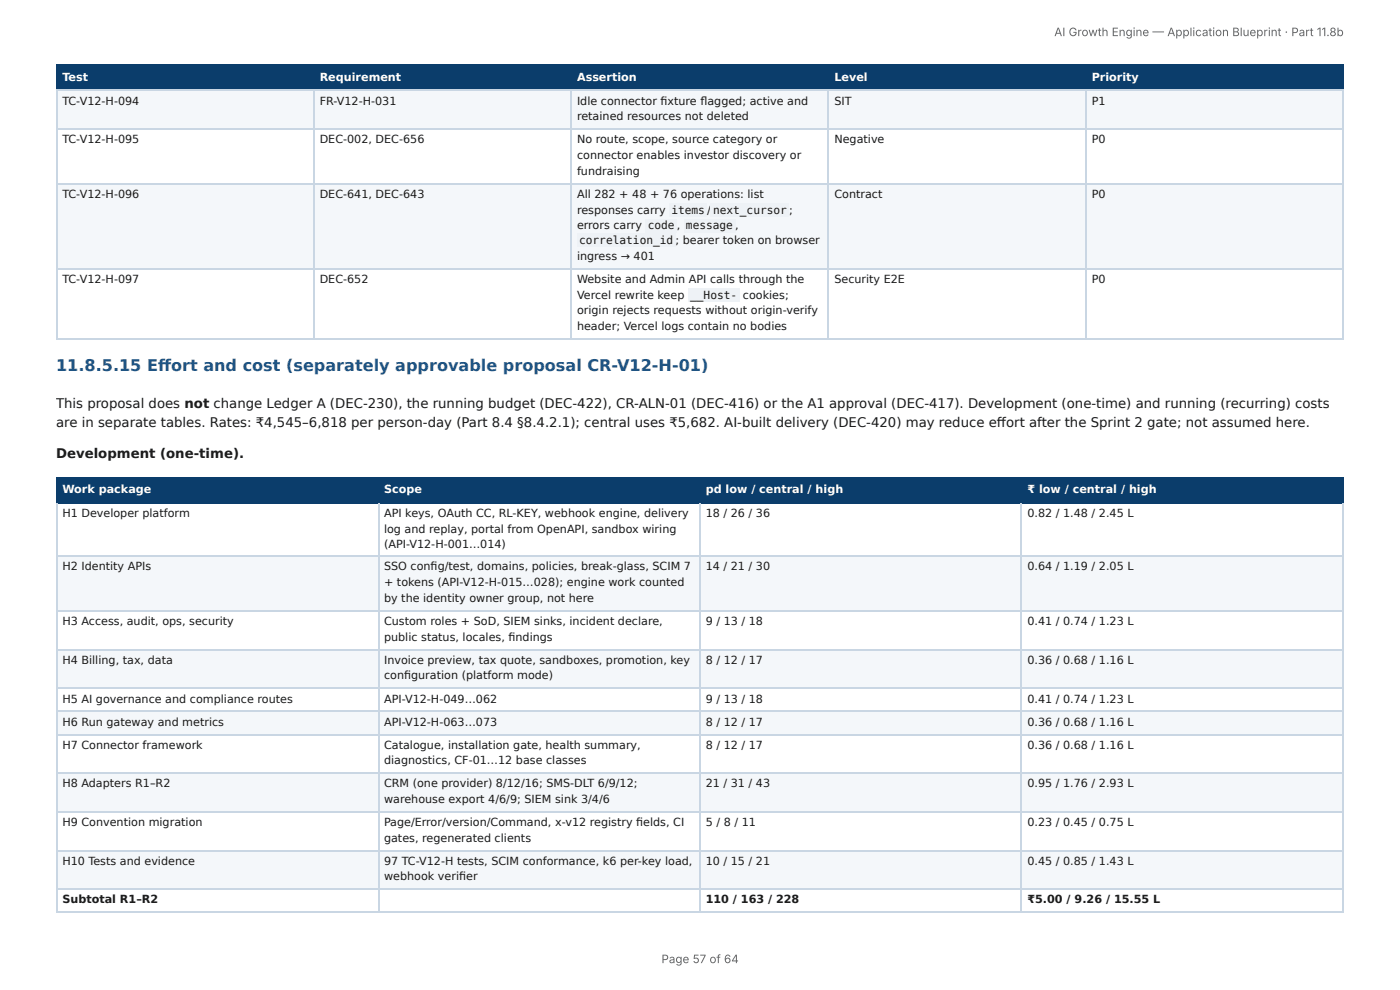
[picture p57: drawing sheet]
<svg xmlns="http://www.w3.org/2000/svg" width="297mm" height="210mm" viewBox="0 0 297 210" stroke-linecap="round" stroke-linejoin="round" font-family="sans-serif">
<defs><g id="words">
<text font-size="3.4" fill="#1f5a8c" x="11.9" y="78.8">11.8.5.15 Eff ort and cost (separately approvable proposal CR-V12-H-01)</text>
<g font-size="2.8" fill="#1a1a1a">
<text x="11.9" y="86.6">This proposal does not change Ledger A (DEC-230), the running budget (DEC-422), CR-ALN-01 (DEC-416) or the A1 approval (DEC-417). Development (one-time) and running (recurring) costs</text>
<text x="11.9" y="90.6">are in separate tables. Rates: ₹4,545–6,818 per person-day (Part 8.4 §8.4.2.1); central uses ₹5,682. AI-built delivery (DEC-420) may reduce eff ort after the Sprint 2 gate; not assumed here.</text>
<text x="11.9" y="97.3">Development (one-time).</text>
</g>
<g font-size="2.5" fill="#666">
<text x="223.9" y="7.7">AI Growth Engine — Application Blueprint · Part 11.8b</text>
<text x="140.5" y="204.5">Page 57 of 64</text>
</g>
<g font-size="2.4" fill="#fff">
<text x="13.2" y="17.1">Test</text>
<text x="67.9" y="17.1">Requirement</text>
<text x="122.6" y="17.1">Assertion</text>
<text x="177.2" y="17.1">Level</text>
<text x="231.9" y="17.1">Priority</text>
<text x="13.2" y="104.6">Work package</text>
<text x="81.6" y="104.6">Scope</text>
<text x="149.9" y="104.6">pd low / central / high</text>
<text x="218.2" y="104.6">₹ low / central / high</text>
</g>
<g font-size="2.4" fill="#1a1a1a">
<text x="13.2" y="22.2">TC-V12-H-094</text>
<text x="67.9" y="22.2">FR-V12-H-031</text>
<text x="122.6" y="22.2">Idle connector fi xture fl agged; active and</text>
<text x="177.2" y="22.2">SIT</text>
<text x="231.9" y="22.2">P1</text>
<text x="122.6" y="25.6">retained resources not deleted</text>
<text x="13.2" y="30.5">TC-V12-H-095</text>
<text x="67.9" y="30.5">DEC-002, DEC-656</text>
<text x="122.6" y="30.5">No route, scope, source category or</text>
<text x="122.6" y="33.8">connector enables investor discovery or</text>
<text x="177.2" y="30.5">Negative</text>
<text x="231.9" y="30.5">P0</text>
<text x="122.6" y="37.1">fundraising</text>
<text x="13.2" y="42">TC-V12-H-096</text>
<text x="67.9" y="42">DEC-641, DEC-643</text>
<text x="122.6" y="42">All 282 + 48 + 76 operations: list</text>
<text x="122.6" y="45.4">responses carry</text>
<text x="142.6" y="45.4">items /</text>
<text x="151.4" y="45.4">next_cursor</text>
<text x="167.6" y="45.4">;</text>
<text x="177.2" y="42">Contract</text>
<text x="231.9" y="42">P0</text>
<text x="122.6" y="48.7">errors carry</text>
<text x="123" y="51.8">correlation_id ;</text>
<text x="137.6" y="48.7">code ,</text>
<text x="145" y="51.8">bearer token on browser</text>
<text x="145.7" y="48.7">message ,</text>
<text x="122.6" y="55.2">ingress → 401</text>
<text x="13.2" y="60.1">TC-V12-H-097</text>
<text x="67.9" y="60.1">DEC-652</text>
<text x="122.6" y="60.1">Website and Admin API calls through the</text>
<text x="122.6" y="63.4">Vercel rewrite keep</text>
<text x="146.6" y="63.4">__Host-</text>
<text x="157.8" y="63.4">cookies;</text>
<text x="177.2" y="60.1">Security E2E</text>
<text x="231.9" y="60.1">P0</text>
<text x="122.6" y="66.8">origin rejects requests without origin-verify</text>
<text x="122.6" y="70.1">header; Vercel logs contain no bodies</text>
<text x="13.2" y="109.8">H1 Developer platform</text>
<text x="81.6" y="109.8">API keys, OAuth CC, RL-KEY, webhook engine, delivery</text>
<text x="81.6" y="113.1">log and replay, portal from OpenAPI, sandbox wiring</text>
<text x="149.9" y="109.8">18 / 26 / 36</text>
<text x="218.2" y="109.8">0.82 / 1.48 / 2.45 L</text>
<text x="81.6" y="116.4">(API-V12-H-001…014)</text>
<text x="13.2" y="121.1">H2 Identity APIs</text>
<text x="81.6" y="121.1">SSO confi g/test, domains, policies, break-glass, SCIM 7</text>
<text x="81.6" y="124.5">+ tokens (API-V12-H-015…028); engine work counted</text>
<text x="149.9" y="121.1">14 / 21 / 30</text>
<text x="218.2" y="121.1">0.64 / 1.19 / 2.05 L</text>
<text x="81.6" y="127.8">by the identity owner group, not here</text>
<text x="13.2" y="132.7">H3 Access, audit, ops, security</text>
<text x="81.6" y="132.7">Custom roles + SoD, SIEM sinks, incident declare,</text>
<text x="81.6" y="136">public status, locales, fi ndings</text>
<text x="149.9" y="132.7">9 / 13 / 18</text>
<text x="218.2" y="132.7">0.41 / 0.74 / 1.23 L</text>
<text x="13.2" y="140.9">H4 Billing, tax, data</text>
<text x="81.6" y="140.9">Invoice preview, tax quote, sandboxes, promotion, key</text>
<text x="149.9" y="140.9">8 / 12 / 17</text>
<text x="218.2" y="140.9">0.36 / 0.68 / 1.16 L</text>
<text x="13.2" y="149.2">H5 AI governance and compliance routes</text>
<text x="81.6" y="144.3">confi guration (platform mode)</text>
<text x="81.6" y="149.2">API-V12-H-049…062</text>
<text x="149.9" y="149.2">9 / 13 / 18</text>
<text x="218.2" y="149.2">0.41 / 0.74 / 1.23 L</text>
<text x="13.2" y="154.1">H6 Run gateway and metrics</text>
<text x="81.6" y="154.1">API-V12-H-063…073</text>
<text x="149.9" y="154.1">8 / 12 / 17</text>
<text x="218.2" y="154.1">0.36 / 0.68 / 1.16 L</text>
<text x="13.2" y="159">H7 Connector framework</text>
<text x="81.6" y="159">Catalogue, installation gate, health summary,</text>
<text x="149.9" y="159">8 / 12 / 17</text>
<text x="218.2" y="159">0.36 / 0.68 / 1.16 L</text>
<text x="13.2" y="167.2">H8 Adapters R1–R2</text>
<text x="81.6" y="162.3">diagnostics, CF-01…12 base classes</text>
<text x="81.6" y="167.2">CRM (one provider) 8/12/16; SMS-DLT 6/9/12;</text>
<text x="149.9" y="167.2">21 / 31 / 43</text>
<text x="218.2" y="167.2">0.95 / 1.76 / 2.93 L</text>
<text x="81.6" y="170.6">warehouse export 4/6/9; SIEM sink 3/4/6</text>
<text x="13.2" y="175.5">H9 Convention migration</text>
<text x="81.6" y="175.5">Page/Error/version/Command, x-v12 registry fi elds, CI</text>
<text x="81.6" y="178.8">gates, regenerated clients</text>
<text x="149.9" y="175.5">5 / 8 / 11</text>
<text x="218.2" y="175.5">0.23 / 0.45 / 0.75 L</text>
<text x="13.2" y="183.7">H10 Tests and evidence</text>
<text x="81.6" y="183.7">97 TC-V12-H tests, SCIM conformance, k6 per-key load,</text>
<text x="149.9" y="183.7">10 / 15 / 21</text>
<text x="218.2" y="183.7">0.45 / 0.85 / 1.43 L</text>
<text x="13.2" y="191.7">Subtotal R1–R2</text>
<text x="81.6" y="186.8">webhook verifi er</text>
<text x="149.9" y="191.7">110 / 163 / 228</text>
<text x="218.2" y="191.7">₹5.00 / 9.26 / 15.55 L</text>
</g>
</g></defs>
<g fill="#0b3d6b">
<path d="M12.1 14h54.6v5.1h-54.6z"/>
<path d="M66.7 14h54.6v5.1h-54.6z"/>
<path d="M121.3 14h54.8v5.1h-54.8z"/>
<path d="M176.1 14h54.5v5.1h-54.5z"/>
<path d="M230.6 14h54.8v5.1h-54.8z"/>
</g>
<g fill="#f4f7fa">
<path d="M12.1 19.1h54.6v8.2h-54.6z"/>
<path d="M66.7 19.1h54.6v8.2h-54.6z"/>
<path d="M121.3 19.1h54.8v8.2h-54.8z"/>
<path d="M176.1 19.1h54.5v8.2h-54.5z"/>
<path d="M230.6 19.1h54.8v8.2h-54.8z"/>
<path d="M12.1 38.9h54.6v18.3h-54.6z"/>
<path d="M66.7 38.9h54.6v18.3h-54.6z"/>
<path d="M121.3 38.9h54.8v18.3h-54.8z"/>
<path d="M176.1 38.9h54.5v18.3h-54.5z"/>
<path d="M230.6 38.9h54.8v18.3h-54.8z"/>
</g>
<path d="M11.9 13.9h273.5M11.9 19.2h273.5M12 13.8v5.5M66.6 13.8v5.5M121.4 13.8v5.5M176 13.8v5.5M230.7 13.8v5.5" fill="none" stroke="#0b3d6b" stroke-width=".22"/>
<path d="M285.3 13.8v5.5" fill="none" stroke="#0b3d6b" stroke-width=".21"/>
<path d="M11.9 19.2h273.5M12 19.3v52.8M66.6 19.3v52.8M121.4 19.3v52.8M176 19.3v52.8M230.7 19.3v52.8M11.9 27.5h273.5M11.9 39h273.5M11.9 57.1h273.5M11.9 72h273.5" fill="none" stroke="#c9d6e3" stroke-width=".22"/>
<path d="M285.3 19.3v52.8" fill="none" stroke="#c9d6e3" stroke-width=".21"/>
<g fill="#0b3d6b">
<path d="M12.1 101.3h68.2v5.3h-68.2z"/>
<path d="M80.3 101.3h68.4v5.3h-68.4z"/>
<path d="M148.7 101.3h68.3v5.3h-68.3z"/>
<path d="M217 101.3h68.4v5.3h-68.4z"/>
</g>
<g fill="#f4f7fa">
<path d="M12.1 118.2h68.2v11.6h-68.2z"/>
<path d="M80.3 118.2h68.4v11.6h-68.4z"/>
<path d="M148.7 118.2h68.3v11.6h-68.3z"/>
<path d="M217 118.2h68.4v11.6h-68.4z"/>
<path d="M12.1 138h68.2v8.3h-68.2z"/>
<path d="M80.3 138h68.4v8.3h-68.4z"/>
<path d="M148.7 138h68.3v8.3h-68.3z"/>
<path d="M217 138h68.4v8.3h-68.4z"/>
<path d="M12.1 151h68.2v4.9h-68.2z"/>
<path d="M80.3 151h68.4v4.9h-68.4z"/>
<path d="M148.7 151h68.3v4.9h-68.3z"/>
<path d="M217 151h68.4v4.9h-68.4z"/>
<path d="M12.1 164.1h68.2v8.2h-68.2z"/>
<path d="M80.3 164.1h68.4v8.2h-68.4z"/>
<path d="M148.7 164.1h68.3v8.2h-68.3z"/>
<path d="M217 164.1h68.4v8.2h-68.4z"/>
<path d="M12.1 180.6h68.2v8.2h-68.2z"/>
<path d="M80.3 180.6h68.4v8.2h-68.4z"/>
<path d="M148.7 180.6h68.3v8.2h-68.3z"/>
<path d="M217 180.6h68.4v8.2h-68.4z"/>
</g>
<path d="M11.9 101.4h273.5M11.9 106.8h273.5M12 101.3v5.6M80.4 101.3v5.6M148.8 101.3v5.6M216.9 101.3v5.6" fill="none" stroke="#0b3d6b" stroke-width=".22"/>
<path d="M285.3 101.3v5.6" fill="none" stroke="#0b3d6b" stroke-width=".21"/>
<g fill="none" stroke="#c9d6e3" stroke-width=".22">
<path d="M11.9 118.1h273.5M12 106.9v86.8M80.4 106.9v86.8M148.8 106.9v86.8M216.9 106.9v86.8M11.9 129.7h273.5M11.9 137.9h273.5M11.9 146.2h273.5M11.9 151.1h273.5M11.9 156h273.5M11.9 164.2h273.5M11.9 172.5h273.5"/>
<path d="M11.9 180.7h273.5M11.9 188.7h273.5M11.9 193.6h273.5"/>
</g>
<path d="M285.3 106.9v86.8" fill="none" stroke="#c9d6e3" stroke-width=".21"/>
<g fill="#eef2f6">
<path d="M142.2 43.2h8v2.9h-8z"/>
<path d="M150.9 43.2h16.7v2.9h-16.7z"/>
<path d="M137.1 46.5h6.7v2.9h-6.7z"/>
<path d="M145.3 46.5h10.9v2.9h-10.9z"/>
<path d="M122.6 49.6h20.9v2.9h-20.9z"/>
<path d="M146.2 61.2h10.9v2.9h-10.9z"/>
</g>
<use href="#words"/>
</svg>
